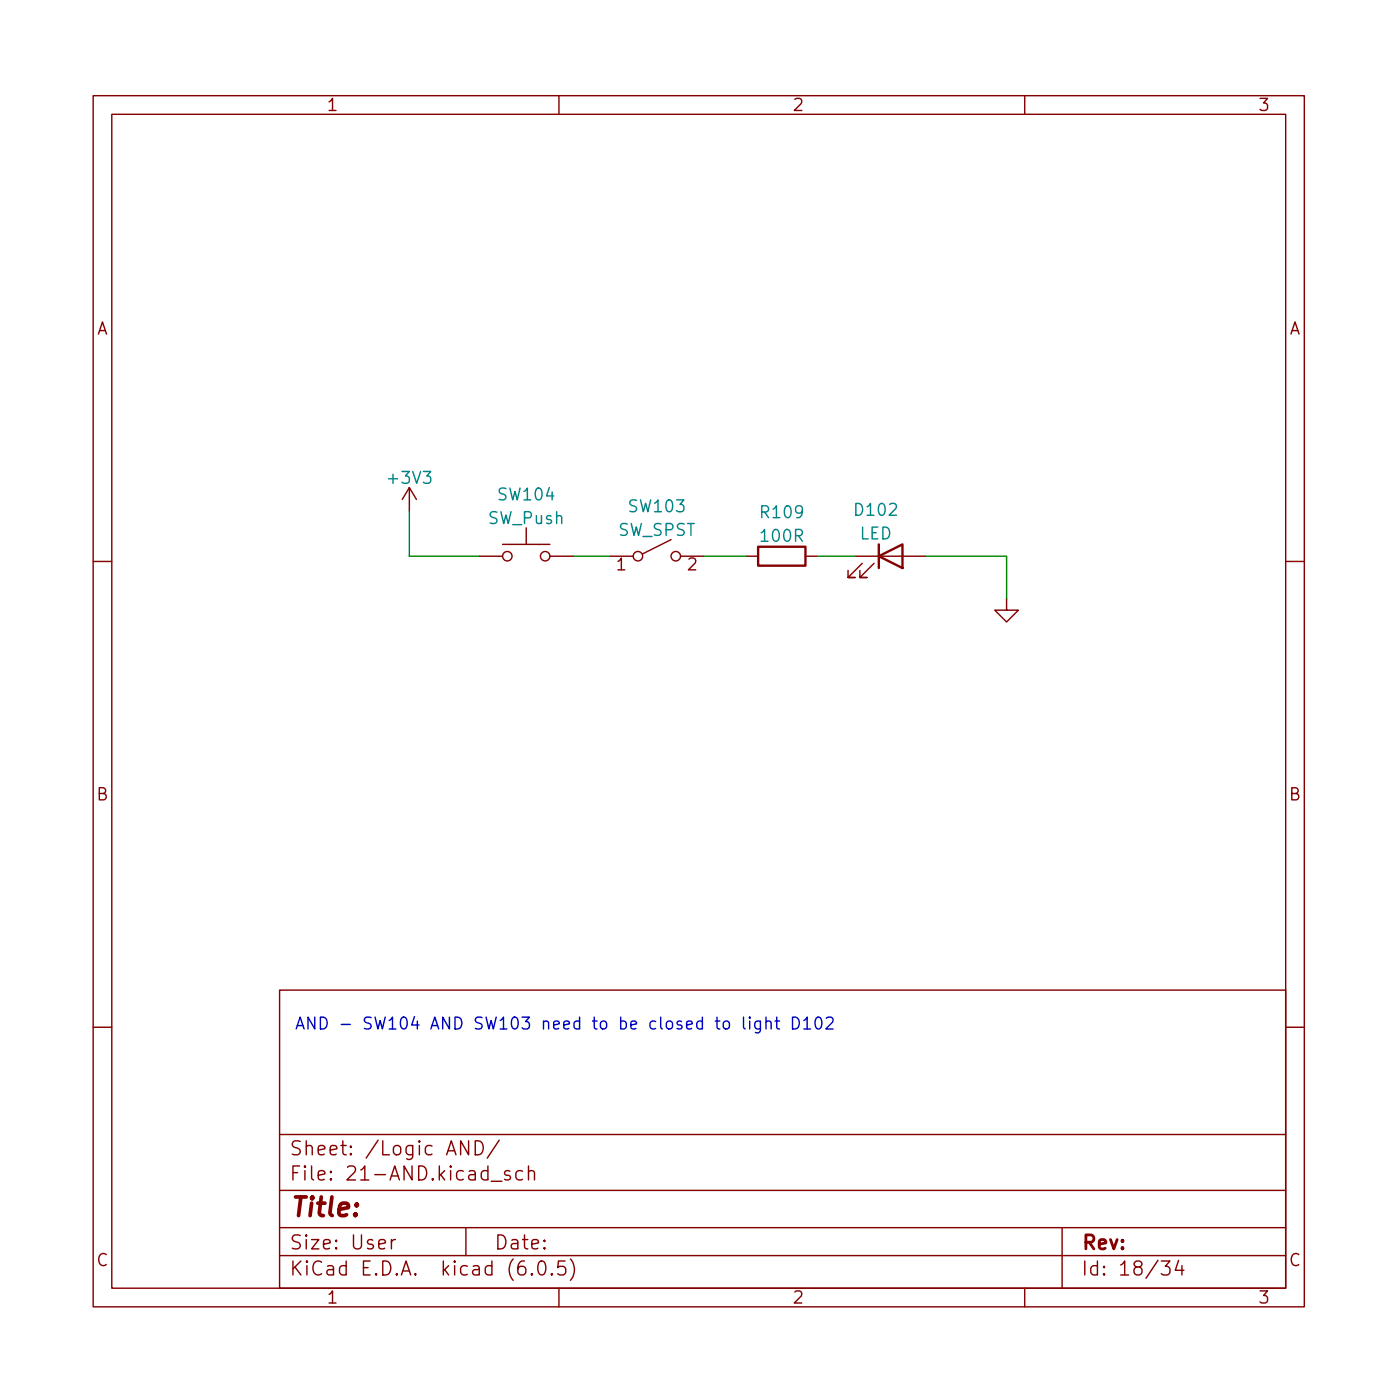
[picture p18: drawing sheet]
<svg xmlns="http://www.w3.org/2000/svg" width="150mm" height="150mm" viewBox="0 0 150 150" stroke-linecap="round" stroke-linejoin="round" font-family="sans-serif">
<defs><g id="words">
<text font-size="2.8" fill="#840000" x="31" y="130.6">Title:</text>
<g font-size="2.1" fill="#840000">
<text x="31" y="124">Sheet: /Logic AND/</text>
<text x="31" y="126.7">File: 21-AND.kicad_sch</text>
<text x="31" y="136.9">KiCad E.D.A. kicad (6.0.5)</text>
<text x="31" y="134.1">Size: User</text>
<text x="53" y="134.1">Date:</text>
<text x="116" y="134.1">Rev:</text>
<text x="116" y="136.9">Id: 18/34</text>
</g>
<g font-size="1.8" fill="#840000">
<text x="35" y="11.9">1</text>
<text x="85" y="11.9">2</text>
<text x="135" y="11.9">3</text>
<text x="10.3" y="35.9">A</text>
<text x="138.4" y="35.9">A</text>
<text x="66.2" y="61.2">1</text>
<text x="73.8" y="61.2">2</text>
<text x="10.3" y="85.9">B</text>
<text x="138.4" y="85.9">B</text>
<text x="10.3" y="135.9">C</text>
<text x="138.4" y="135.9">C</text>
<text x="35" y="139.9">1</text>
<text x="85" y="139.9">2</text>
<text x="135" y="139.9">3</text>
</g>
<g font-size="1.8" fill="#008484">
<text x="41.9" y="51.9">+3V3</text>
<text x="53.6" y="53.7">SW104</text>
<text x="52.4" y="56.3">SW_Push</text>
<text x="66.3" y="57.5">SW_SPST</text>
<text x="67.6" y="55">SW103</text>
<text x="81.8" y="55.6">R109</text>
<text x="81.8" y="58.2">100R</text>
<text x="91.9" y="55.4">D102</text>
<text x="92.2" y="57.9">LED</text>
</g>
<text font-size="1.8" fill="#0000c2" x="31.6" y="110.5">AND - SW104 AND SW103 need to be closed to light D102</text>
</g></defs>
<g fill="none" stroke="#840000" stroke-width=".15">
<path d="M10 10.3h130v130h-130zM12 12.3h126v126h-126zM60 10.3v2M110 10.3v2M43.9 52.3l-.7 1.3M43.9 52.3v2.6M43.9 52.3l.8 1.3M51.4 59.7h2.5M53.9 58.4h5.1M56.5 56.7v1.7M59 59.7h2.6M65.4 59.7h2.6"/>
<path d="M72 57.9l-3 1.6M73.1 59.7h2.5M80.1 59.7h1.3M86.5 59.7h1.2M91.8 59.7h7.6M10 60.3h2M92.6 60.5l-1.6 1.5h.8h-.8v-.8M93.8 60.5l-1.5 1.5h.8h-.8v-.8M108.1 64.2v1.3h1.2l-1.2 1.3-1.3-1.3h1.3M138 60.3h2M10 110.3h2M30 106.3h108v32h-108z"/>
<path d="M138 110.3h2M30 134.8h108M30 131.8h108M30 127.8h108M30 121.8h108M42 133.1v1M42.4 133.1a.38 .38 0 0 0-.4 .2M50 131.8v3M50.3 122.5v1.5l-.9-1.5v1.5M51 122.5a.79 .79 0 0 1 .9 .4 .79 .79 0 0 1-.3 1l-.6 .1zM52.7 126.8h1.2M53.6 122.4l-1.3 1.9"/>
<path d="M54.7 125.7h-.3l-.2 .2v.2l.5 .1 .1 .2-.1 .2-.1 .1-.4-.1M56.1 125.7h-.4l-.3 .2v.5l.1 .2 .2 .1 .4-.1M56.7 125.8a.37 .37 0 0 1 .7 .1v.8M56.7 125.2v1.5M57.1 136.7l.1 .1-.1 .1-.1-.1 .1-.1v.2M57.9 135.4a.36 .36 0 0 1 .6 .2 .88 .88 0 0 1-.3 1.3 .38 .38 0 0 1-.4-.3 1.17 1.17 0 0 1 .1-1.2zM59.2 136.7l.1 .1-.1 .1v-.1v-.1v.2M60 138.3v2M60.7 135.4h-.8v.7l.2-.2 .5 .1 .1 .2v.5l-.3 .2h-.3l-.2-.2M61.2 135.1a1.72 1.72 0 0 1 0 2.3M110 138.3v2M114 131.8v6.5"/>
<path d="M124.7 135.4h.9l-.5 .5a.41 .41 0 0 1 .5 .3v.4l-.2 .2-.5 .1-.2-.2M126.5 135.3l-.3 1.1h.9M126.9 135.9v1"/>
<circle cx="54.5" cy="59.7" r=".51"/>
<circle cx="58.5" cy="59.7" r=".51"/>
<circle cx="68.5" cy="59.7" r=".51"/>
<circle cx="72.5" cy="59.7" r=".51"/>
</g>
<path d="M81.4 58.7h5.1v2h-5.1zM94.3 59.7l2.6-1.3v2.6zM94.3 58.4v2.6" fill="none" stroke="#840000" stroke-width=".25"/>
<g fill="none" stroke="#0000c2" stroke-width=".15">
<path d="M79.8 109.2v1.1l.2 .2M80.5 109.2h-.1l.1 .1v-.1v.1M80.5 109.6v.9M81.6 109.6v1a.34 .34 0 0 1-.5 .2M81.6 109.7l-.3-.1-.3 .2v.4l.1 .2 .2 .1 .3-.1M82.2 109.7a.32 .32 0 0 1 .6 .1v.7M82.2 109.2v1.3M83.2 109.6h.5M83.4 109.2v1.1v.1l.3 .1M85.1 109.2a.67 .67 0 0 1 .7 .4 .67 .67 0 0 1-.2 .8l-.5 .1zM86.3 109.5l.3-.3v1.3M86.3 110.5h.7"/>
<path d="M87.6 109.3a.3 .3 0 0 1 .3-.1 .3 .3 0 0 1 .3 .2 .66 .66 0 0 1-.4 1.1 .77 .77 0 0 1-.2-1.2zM88.7 109.3l.2-.1h.4a.34 .34 0 0 1 .1 .5l-.8 .8h.8"/>
</g>
<path d="M43.9 54.9v4.8h7.5M61.6 59.7h3.8M75.6 59.7h4.5M87.7 59.7h4.1M99.4 59.7h8.7v4.5" fill="none" stroke="#008400" stroke-width=".15"/>
<use href="#words"/>
</svg>
